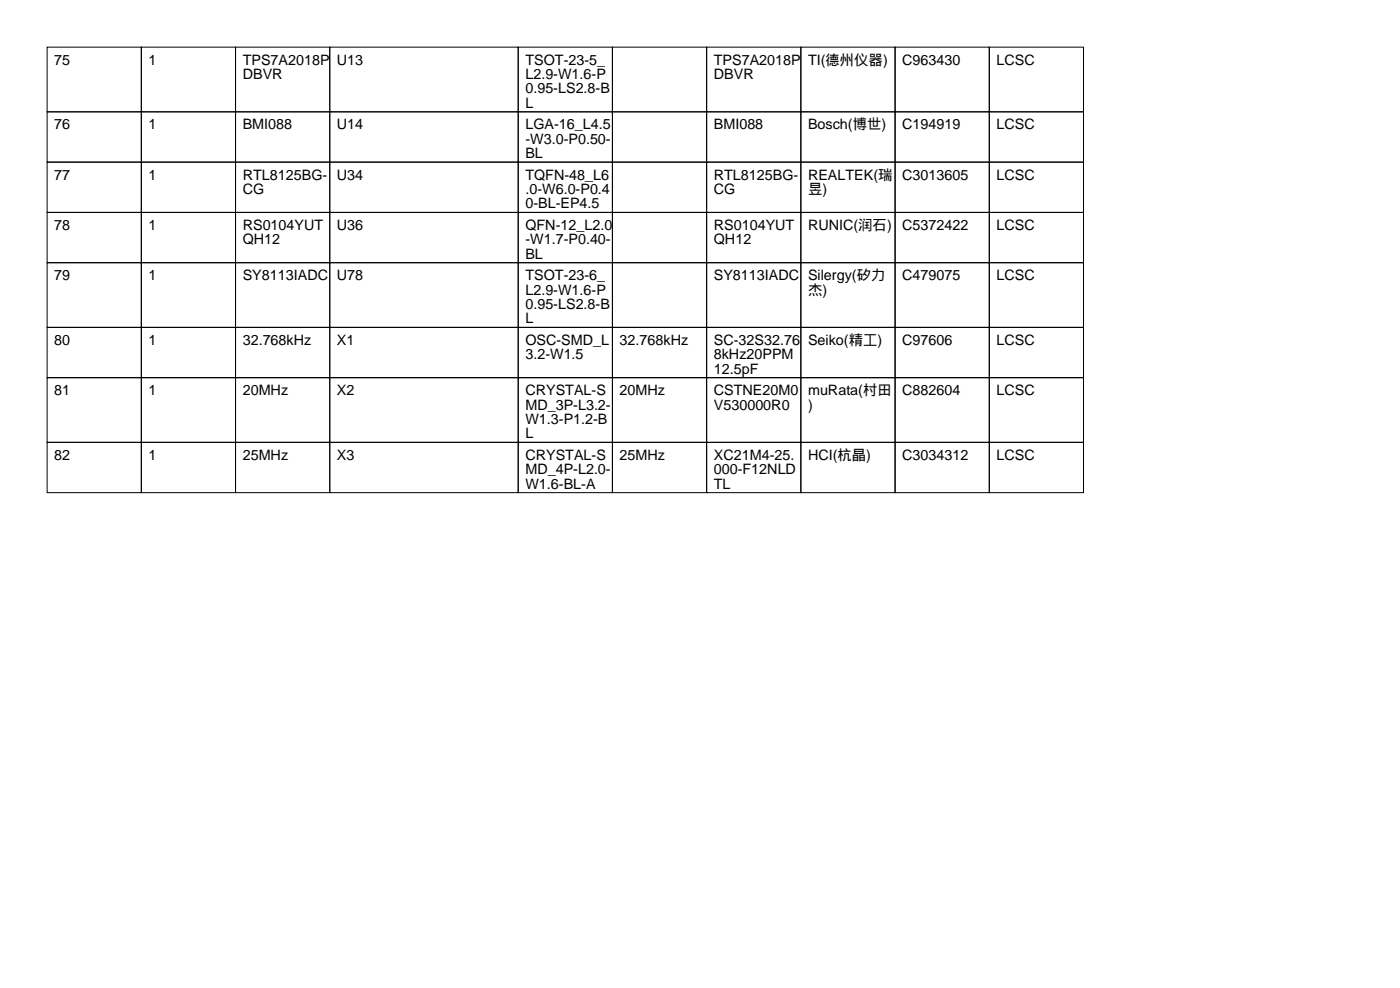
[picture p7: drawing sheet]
<svg xmlns="http://www.w3.org/2000/svg" width="297mm" height="210mm" viewBox="0 0 297 210" stroke-linecap="round" stroke-linejoin="round" font-family="sans-serif">
<defs><g id="words">
<g font-size="3">
<text x="11.5" y="13.7">75</text>
<text x="31.5" y="13.7">1</text>
<text x="51.5" y="13.7">TPS7A2018P</text>
<text x="51.5" y="16.8">DBVR</text>
<text x="71.5" y="13.7">U13</text>
<text x="111.5" y="13.7">TSOT-23-5_</text>
<text x="111.5" y="16.8">L2.9-W1.6-P</text>
<text x="151.5" y="13.7">TPS7A2018P</text>
<text x="151.5" y="16.8">DBVR</text>
<text x="171.5" y="13.7">TI(德州仪器)</text>
<text x="191.5" y="13.7">C963430</text>
<text x="211.5" y="13.7">LCSC</text>
<text x="111.5" y="19.8">0.95-LS2.8-B</text>
<text x="111.5" y="22.9">L</text>
<text x="11.5" y="27.4">76</text>
<text x="31.5" y="27.4">1</text>
<text x="51.5" y="27.4">BMI088</text>
<text x="71.5" y="27.4">U14</text>
<text x="111.5" y="27.4">LGA-16_L4.5</text>
<text x="151.5" y="27.4">BMI088</text>
<text x="171.5" y="27.4">Bosch(博世)</text>
<text x="191.5" y="27.4">C194919</text>
<text x="211.5" y="27.4">LCSC</text>
<text x="111.5" y="30.5">-W3.0-P0.50-</text>
<text x="111.5" y="33.5">BL</text>
<text x="11.5" y="38.1">77</text>
<text x="31.5" y="38.1">1</text>
<text x="51.5" y="38.1">RTL8125BG-</text>
<text x="51.5" y="41.2">CG</text>
<text x="71.5" y="38.1">U34</text>
<text x="111.5" y="38.1">TQFN-48_L6</text>
<text x="111.5" y="41.2">.0-W6.0-P0.4</text>
<text x="151.5" y="38.1">RTL8125BG-</text>
<text x="151.5" y="41.2">CG</text>
<text x="171.5" y="38.1">REALTEK(瑞</text>
<text x="171.5" y="41.2">昱)</text>
<text x="191.5" y="38.1">C3013605</text>
<text x="211.5" y="38.1">LCSC</text>
<text x="111.5" y="44.2">0-BL-EP4.5</text>
<text x="11.5" y="48.8">78</text>
<text x="31.5" y="48.8">1</text>
<text x="51.5" y="48.8">RS0104YUT</text>
<text x="51.5" y="51.8">QH12</text>
<text x="71.5" y="48.8">U36</text>
<text x="111.5" y="48.8">QFN-12_L2.0</text>
<text x="111.5" y="51.8">-W1.7-P0.40-</text>
<text x="151.5" y="48.8">RS0104YUT</text>
<text x="151.5" y="51.8">QH12</text>
<text x="171.5" y="48.8">RUNIC(润石)</text>
<text x="191.5" y="48.8">C5372422</text>
<text x="211.5" y="48.8">LCSC</text>
<text x="11.5" y="59.4">79</text>
<text x="31.5" y="59.4">1</text>
<text x="51.5" y="59.4">SY8113IADC</text>
<text x="71.5" y="59.4">U78</text>
<text x="111.5" y="54.9">BL</text>
<text x="111.5" y="59.4">TSOT-23-6_</text>
<text x="151.5" y="59.4">SY8113IADC</text>
<text x="171.5" y="59.4">Silergy(矽力</text>
<text x="191.5" y="59.4">C479075</text>
<text x="211.5" y="59.4">LCSC</text>
<text x="111.5" y="62.5">L2.9-W1.6-P</text>
<text x="111.5" y="65.5">0.95-LS2.8-B</text>
<text x="171.5" y="62.5">杰)</text>
<text x="111.5" y="68.6">L</text>
<text x="11.5" y="73.2">80</text>
<text x="31.5" y="73.2">1</text>
<text x="51.5" y="73.2">32.768kHz</text>
<text x="71.5" y="73.2">X1</text>
<text x="111.5" y="73.2">OSC-SMD_L</text>
<text x="111.5" y="76.2">3.2-W1.5</text>
<text x="131.5" y="73.2">32.768kHz</text>
<text x="151.5" y="73.2">SC-32S32.76</text>
<text x="151.5" y="76.2">8kHz20PPM</text>
<text x="171.5" y="73.2">Seiko(精工)</text>
<text x="191.5" y="73.2">C97606</text>
<text x="211.5" y="73.2">LCSC</text>
<text x="11.5" y="83.8">81</text>
<text x="31.5" y="83.8">1</text>
<text x="51.5" y="83.8">20MHz</text>
<text x="71.5" y="83.8">X2</text>
<text x="111.5" y="83.8">CRYSTAL-S</text>
<text x="131.5" y="83.8">20MHz</text>
<text x="151.5" y="79.3">12.5pF</text>
<text x="151.5" y="83.8">CSTNE20M0</text>
<text x="171.5" y="83.8">muRata(村田</text>
<text x="191.5" y="83.8">C882604</text>
<text x="211.5" y="83.8">LCSC</text>
<text x="111.5" y="86.9">MD_3P-L3.2-</text>
<text x="111.5" y="89.9">W1.3-P1.2-B</text>
<text x="151.5" y="86.9">V530000R0</text>
<text x="171.5" y="86.9">)</text>
<text x="111.5" y="93">L</text>
<text x="11.5" y="97.5">82</text>
<text x="31.5" y="97.5">1</text>
<text x="51.5" y="97.5">25MHz</text>
<text x="71.5" y="97.5">X3</text>
<text x="111.5" y="97.5">CRYSTAL-S</text>
<text x="111.5" y="100.6">MD_4P-L2.0-</text>
<text x="131.5" y="97.5">25MHz</text>
<text x="151.5" y="97.5">XC21M4-25.</text>
<text x="151.5" y="100.6">000-F12NLD</text>
<text x="171.5" y="97.5">HCI(杭晶)</text>
<text x="191.5" y="97.5">C3034312</text>
<text x="211.5" y="97.5">LCSC</text>
<text x="111.5" y="103.6">W1.6-BL-A</text>
<text x="151.5" y="103.6">TL</text>
</g>
</g></defs>
<g fill="none" stroke="#000" stroke-width=".21">
<path d="M10 10h20v13.7h-20zM30 10h20v13.7h-20zM50 10h20v13.7h-20zM70 10h40v13.7h-40zM110 10h20v13.7h-20zM130 10h20v13.7h-20zM150 10h20v13.7h-20zM170 10h20v13.7h-20zM190 10h20v13.7h-20zM210 10h20v13.7h-20zM10 23.7h20v10.7h-20zM10 34.4h20v10.7h-20z"/>
<path d="M30 23.7h20v10.7h-20zM30 34.4h20v10.7h-20zM50 23.7h20v10.7h-20zM50 34.4h20v10.7h-20zM70 23.7h40v10.7h-40zM70 34.4h40v10.7h-40zM110 23.7h20v10.7h-20zM110 34.4h20v10.7h-20zM130 23.7h20v10.7h-20zM130 34.4h20v10.7h-20zM150 23.7h20v10.7h-20zM150 34.4h20v10.7h-20z"/>
<path d="M170 23.7h20v10.7h-20zM170 34.4h20v10.7h-20zM190 23.7h20v10.7h-20zM190 34.4h20v10.7h-20zM210 23.7h20v10.7h-20zM210 34.4h20v10.7h-20zM10 45.1h20v10.6h-20zM10 55.7h20v13.7h-20zM30 45.1h20v10.6h-20zM30 55.7h20v13.7h-20zM50 45.1h20v10.6h-20zM50 55.7h20v13.7h-20z"/>
<path d="M70 45.1h40v10.6h-40zM70 55.7h40v13.7h-40zM110 45.1h20v10.6h-20zM110 55.7h20v13.7h-20zM130 45.1h20v10.6h-20zM130 55.7h20v13.7h-20zM150 45.1h20v10.6h-20zM150 55.7h20v13.7h-20zM170 45.1h20v10.6h-20zM170 55.7h20v13.7h-20zM190 45.1h20v10.6h-20zM190 55.7h20v13.7h-20z"/>
<path d="M210 45.1h20v10.6h-20zM210 55.7h20v13.7h-20zM10 69.4h20v10.7h-20zM30 69.4h20v10.7h-20zM50 69.4h20v10.7h-20zM70 69.4h40v10.7h-40zM110 69.4h20v10.7h-20zM130 69.4h20v10.7h-20zM150 69.4h20v10.7h-20zM170 69.4h20v10.7h-20zM190 69.4h20v10.7h-20zM210 69.4h20v10.7h-20z"/>
<path d="M10 80.1h20v13.7h-20zM10 93.8h20v10.7h-20zM30 80.1h20v13.7h-20zM30 93.8h20v10.7h-20zM50 80.1h20v13.7h-20zM50 93.8h20v10.7h-20zM70 80.1h40v13.7h-40zM70 93.8h40v10.7h-40zM110 80.1h20v13.7h-20zM110 93.8h20v10.7h-20zM130 80.1h20v13.7h-20zM130 93.8h20v10.7h-20z"/>
<path d="M150 80.1h20v13.7h-20zM150 93.8h20v10.7h-20zM170 80.1h20v13.7h-20zM170 93.8h20v10.7h-20zM190 80.1h20v13.7h-20zM190 93.8h20v10.7h-20zM210 80.1h20v13.7h-20zM210 93.8h20v10.7h-20z"/>
</g>
<use href="#words"/>
</svg>
